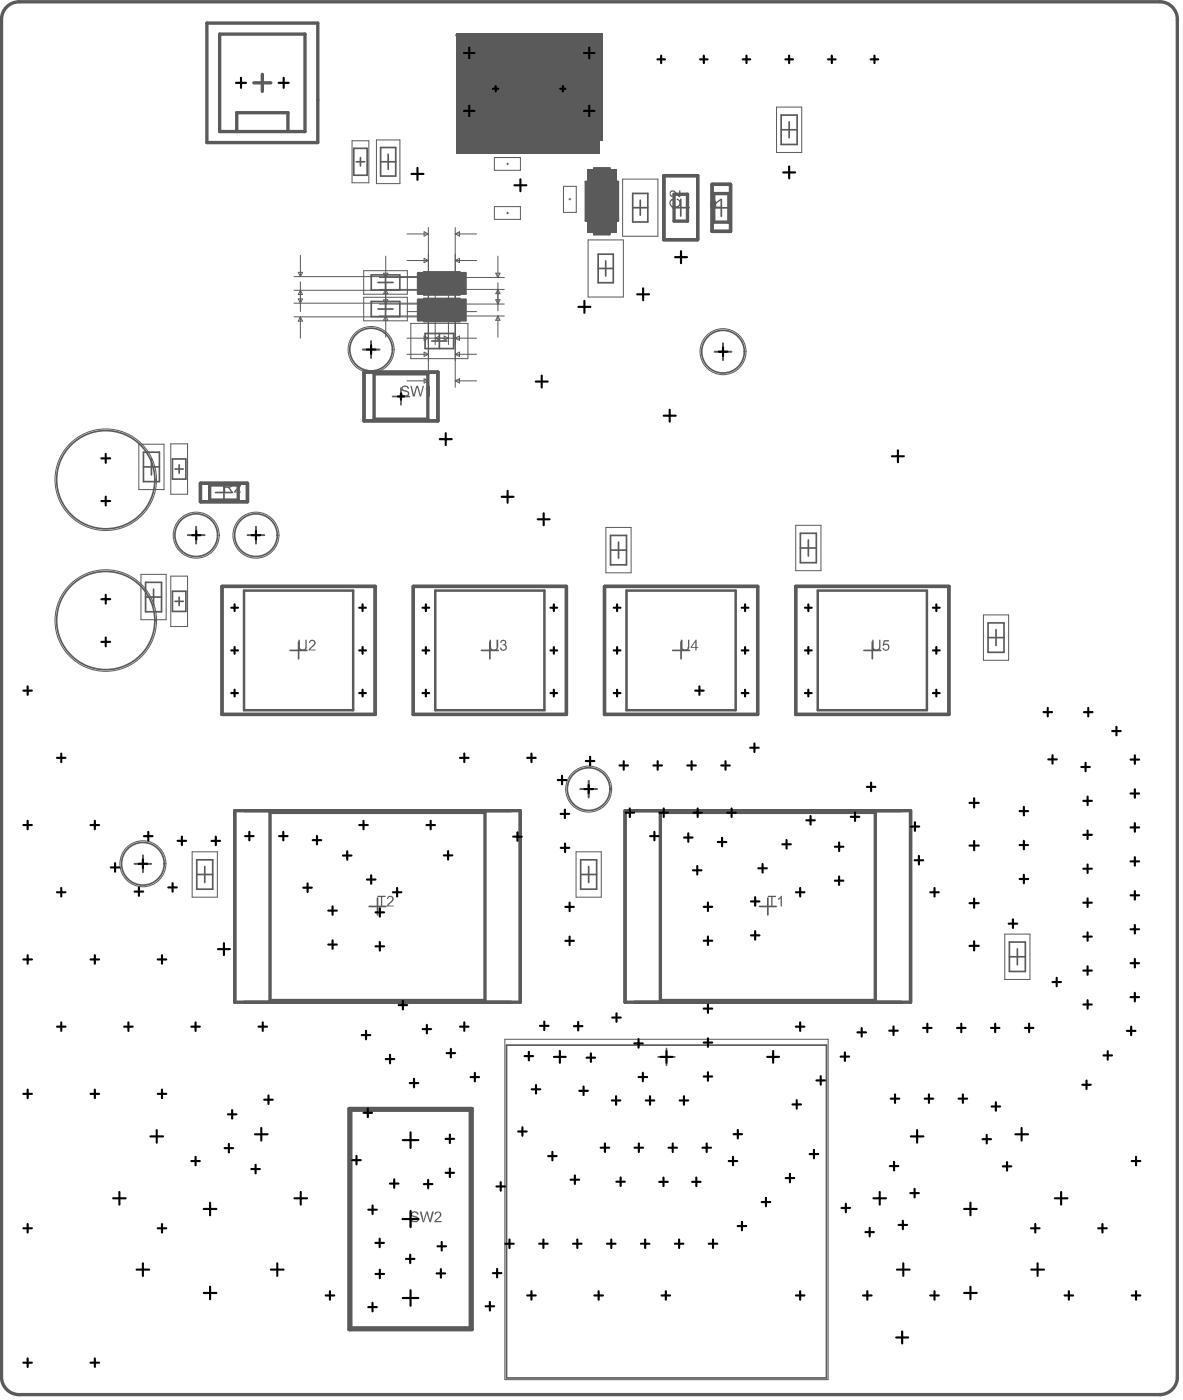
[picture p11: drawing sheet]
<svg xmlns="http://www.w3.org/2000/svg" width="234mm" height="277mm" viewBox="0 0 234 277" stroke-linecap="round" stroke-linejoin="round" font-family="sans-serif">
<path d="M73 179.3h3.3M74.6 177.6v3.4M150.1 179.3h3.4M151.8 177.6v3.4" fill="none" stroke="#5a5a5a" stroke-width=".33"/>
<g fill="#5a5a5a">
<path d="M117.5 33.3h3v2.7h1.7v7.7h-1.7v2.6h-3v-2.6h-1.7v-7.7h1.7z"/>
<path d="M82.7 59.3h1.2v-.2h7v.2h1.1v4.1h-1.1v.1h-7v-.1h-1.2z"/>
<path d="M82.7 54h1.2v-.1h7v.1h1.1v4.1h-1.1v.2h-7v-.2h-1.2z"/>
<path d="M90.2 7h28.5v23.4h-28.5z"/>
</g>
<g fill="none" stroke="#5a5a5a" stroke-width=".33">
<path d="M69.9 29.3h2.7v5.4h-2.7zM70.4 32h1.7M71.3 31.2v1.6M75.3 32h2.9M75.3 29.2h2.9v5.6h-2.9zM76.7 30.5v3M125.1 38.3h3v5.6h-3zM126.6 39.6v3M154.4 25.7h3.2M154.4 22.8h3.2v5.8h-3.2zM156 24.1v3.1M73.4 54.4h5.6v3h-5.6z"/>
<path d="M73.4 59.6h5.6v3h-5.6zM74.7 55.9h3M76.2 54.4v3M76.2 59.6v3M118.3 53.1h3M118.3 50.3h3v5.6h-3zM119.8 51.6v3M125.1 41.1h3M71.7 69.1h3.3M73.4 67.5v3.3M74.7 61.1h3M84 66h5.7v3h-5.7z"/>
<path d="M85.4 67.5h3M86.9 66v3M141.3 69.6h3.3M143 67.9v3.3M28.4 92.4h3.1M28.4 89.4h3.1v5.9h-3.1zM29.9 90.8v3.1M34.1 90.8h2.6v4h-2.6zM34.6 92.8h1.7M35.4 91.9v1.7M28.8 118.1h3.1M28.8 115.2h3.1v5.8h-3.1z"/>
<path d="M30.4 116.5v3.2M34.1 117h2.6v3.9h-2.6zM34.6 118.9h1.7M35.4 118.1v1.7M37.1 105.9h3.4M38.8 104.2v3.3M48.9 105.9h3.4M50.6 104.2v3.3M120.7 108.8h3.2M120.7 105.9h3.2v5.8h-3.2zM122.3 107.2v3.2M158.2 108.4h3.2"/>
<path d="M158.2 105.5h3.2v5.8h-3.2zM159.8 106.8v3.2M57.4 128.7h3.3M59 127v3.3M95.2 128.7h3.3M96.8 127v3.3M133 128.7h3.3M134.7 127v3.3M170.8 128.7h3.3M172.5 127v3.3M195.3 126.1h3.2M195.3 123.2h3.2v5.8h-3.2z"/>
<path d="M196.9 124.5v3.2M114.7 156.1h3.3M116.4 154.4v3.4M26.6 170.9h3.3M28.3 169.2v3.3M38.9 173h3.2M38.9 170.1h3.2v5.8h-3.2zM40.5 171.4v3.2M114.8 173h3.2M114.8 170.1h3.2v5.8h-3.2zM116.4 171.4v3.2M199.6 189.3h3.1"/>
<path d="M199.6 186.3h3.1v5.9h-3.1zM201.1 187.7v3.1M100.1 206.7h63.3v65.9h-63.3zM130.1 209.1h3.3M131.8 207.4v3.3"/>
<circle cx="73.4" cy="69.1" r="4.2"/>
<circle cx="142.9" cy="69.6" r="4.2"/>
<circle cx="20.9" cy="94.9" r="9.7"/>
<circle cx="38.8" cy="105.9" r="4.2"/>
<circle cx="50.6" cy="105.9" r="4.2"/>
<circle cx="20.9" cy="122.7" r="9.7"/>
<circle cx="116.4" cy="156.1" r="4.2"/>
<circle cx="28.3" cy="170.9" r="4.2"/>
</g>
<g fill="none" stroke="#5a5a5a" stroke-width=".2">
<path d="M117.8 7.8h-26.7v18.6h26.7M69.6 27.8h3.3v8.4h-3.3zM74.4 27.7h4.7v8.6h-4.7zM97.7 31.2h5.2v2.5h-5.2zM100.2 32.4h.3M100.4 32.3v.3M111.4 36.9h2.5v5.1h-2.5zM112.5 39.4h.3M112.7 39.2v.4M116.7 36.8h4.6v6h-4.6zM118.4 36.8v-1.5h1.2v1.5M123.1 35.4h7v11.3h-7z"/>
<path d="M153.5 21.2h5v9h-5zM71.9 53.5h8.6v4.7h-8.6zM71.9 58.8h8.6v4.7h-8.6zM84.7 54.7h5.3v2.7h-5.3zM84.7 60h5.3v2.7h-5.3zM97.7 40.9h5.2v2.5h-5.2zM100.2 42.1h.3M100.4 42v.3M116.3 47.5h6.9v11.3h-6.9zM116.7 41.6l1.1 1.2M118.4 42.8v1.5h1.2v-1.5M121.3 41.6l-1.1 1.2"/>
<path d="M81.2 64h11.3v6.9h-11.3zM27.4 87.9h5v8.9h-5zM33.8 87.8h3.3v10h-3.3zM27.9 113.6h5v9h-5zM33.8 114h3.3v9.9h-3.3zM119.8 104.3h5v9h-5zM157.3 103.9h5v9h-5zM194.4 121.6h5v9h-5zM38 168.5h5v9h-5zM113.9 168.5h5v9h-5zM198.7 184.8h4.9v8.9h-4.9zM99.8 205.6h63.9v67.3h-63.9z"/>
<circle cx="73.4" cy="69.1" r="4.6"/>
<circle cx="142.9" cy="69.6" r="4.6"/>
<circle cx="20.9" cy="94.9" r="10"/>
<circle cx="38.8" cy="105.9" r="4.6"/>
<circle cx="50.6" cy="105.9" r="4.6"/>
<circle cx="20.9" cy="122.7" r="10"/>
<circle cx="116.4" cy="156.1" r="4.6"/>
<circle cx="28.3" cy="170.9" r="4.6"/>
</g>
<path d="M90.2 7h28.5M117.5 33.3h3v2.7h1.7v7.7h-1.7v2.6h-3v-2.6h-1.7v-7.7h1.7zM82.7 54h1.2v-.1h7v.1h1.1v4.1h-1.1v.2h-7v-.2h-1.2zM82.7 59.3h1.2v-.2h7v.2h1.1v4.1h-1.1v.1h-7v-.1h-1.2z" fill="none" stroke="#5a5a5a" stroke-width=".51"/>
<g fill="none" stroke="#5a5a5a" stroke-width=".66">
<path d="M40.9 4.6h21.9v23.6h-21.9zM43.4 6.7h16.9v19.3h-16.9zM50.2 16.4h3.4M51.9 14.7v3.4M46.8 26v-3.7h10.1v3.7M43.9 116h30.3v25.3h-30.3zM81.7 116h30.3v25.3h-30.3zM119.5 116h30.3v25.3h-30.3zM157.3 116h30.3v25.3h-30.3zM46.4 160.4h56.5v37.8h-56.5zM53.4 160.7h42.5v37.2h-42.5zM123.6 160.4h56.4v37.8h-56.4z"/>
<path d="M130.6 160.7h42.5v37.2h-42.5z"/>
</g>
<path d="M117.6 40.2l2.8 2.8M117.6 41.6h2.8M119 40.2v2.8M120.4 40.2l-2.8 2.8" fill="none" stroke="#5a5a5a" stroke-width=".25"/>
<path d="M48.2 116.8h21.6v23.7h-21.6zM86.1 116.8h21.5v23.7h-21.5zM123.9 116.8h21.5v23.7h-21.5zM161.7 116.8h21.6v23.7h-21.6z" fill="none" stroke="#5a5a5a" stroke-width=".5"/>
<g fill="#5a5a5a">
<path d="M96.8 126.5h.3v1.3a.56 .56 0 0 0 .5 .7 .56 .56 0 0 0 .6-.7v-1.3h.3v1.4a.85 .85 0 0 1-.9 .8 .85 .85 0 0 1-.8-.9z"/>
<path d="M99.1 126.6h.1a.57 .57 0 0 1 .7 .1 .57 .57 0 0 1 0 .8v.1a.63 .63 0 0 1 .3 .7 .63 .63 0 0 1-.8 .4l-.5-.2-.1-.4h.3a.45 .45 0 0 0 .5 .4 .45 .45 0 0 0 .4-.5 .45 .45 0 0 0-.6-.4l-.1 .1 .1-.2a.35 .35 0 0 0 .5-.3 .35 .35 0 0 0-.3-.4 .35 .35 0 0 0-.4 .3h-.4z"/>
<path d="M172.5 126.5h.2v1.3a.56 .56 0 0 0 .6 .7 .56 .56 0 0 0 .5-.7v-1.3h.3v1.3a.81 .81 0 0 1-.8 1 .81 .81 0 0 1-.8-1z"/>
<path d="M174.7 126.6h1.1v.3h-.9l-.1 .5a.7 .7 0 0 1 1 .3 .7 .7 0 0 1-.4 1 .7 .7 0 0 1-.9-.6h.2a.48 .48 0 0 0 .6 .4 .48 .48 0 0 0 .4-.5 .48 .48 0 0 0-.5-.4l-.7 .1z"/>
<path d="M59 126.5h.3v1.3a.56 .56 0 0 0 .5 .7 .56 .56 0 0 0 .6-.7v-1.3h.2v1.3a.81 .81 0 0 1-.8 1 .81 .81 0 0 1-.8-1z"/>
<path d="M61.3 126.6a.68 .68 0 0 1 1 .2 .68 .68 0 0 1-.3 1l-.7 .7h1.1v.2h-1.4l.2-.6 .3-.1a1.01 1.01 0 0 0 .6-1l-.3-.2a.43 .43 0 0 0-.5 .4l-.2-.1z"/>
<path d="M134.6 126.5h.3v1.3a.56 .56 0 0 0 .6 .7 .56 .56 0 0 0 .5-.7v-1.3h.3v1.3a.85 .85 0 0 1-.9 .9 .85 .85 0 0 1-.8-.9z"/>
<path d="M137.5 127l-.7 1h.7zM137.6 126.5h.1v1.5h.4v.1h-.4v.6h-.2v-.6h-1z"/>
</g>
<g fill="none" stroke="#5a5a5a" stroke-width=".2">
<path d="M58.1 60h29.3M58.1 57.4h29.3M58.1 54.7h29.3M59 59.1h.8l-.4 .9zM59 53.9h.8l-.4 .8zM59.4 57.4l.4 .9h-.8zM59.4 50.5v4.2M59.4 55.8v5.8M75 57.2h9.7M75 54.9h9.7M75.8 59.3h.9l-.4 .8zM75.8 54h.9l-.4 .9z"/>
<path d="M76.3 57.2l.4 .9h-.9zM76.3 50.7v4.2M76.3 55.9v5.6M80.5 51.5h4.2M80.5 46.3h4.2M83.9 45.9l.8 .4-.8 .4zM83.9 51.1l.8 .4-.8 .5zM84.7 45v31.6M86 56.1v12.1M88.7 56.1v12.1M90 46.3l.9-.4v.8zM90 51.5l.9-.4v.9z"/>
<path d="M90 51.5h4.2M90 46.3h4.2M90 45v31.6M90 57.2h9.7M90 54.9h9.7M98 59.3h.9l-.5 .8zM98 54h.9l-.5 .9zM98.4 57.2l.5 .9h-.9zM98.4 50.7v4.2M98.4 55.9v5.6M58.1 62.7h29.3M59.4 62.7l.4 .8h-.8z"/>
<path d="M59.4 62.7v4.2M75 60.1h9.7M75 62.5h9.7M76.3 62.5l.4 .9h-.9zM76.3 62.5v4.2M80.5 75.3h4.2M80.5 66.9h13.7M80.5 70.1h4.2M80.5 61.6h13.7M83.9 61.2l.8 .4-.8 .5zM83.9 66.5l.8 .4-.8 .4zM83.9 69.7l.8 .4-.8 .4z"/>
<path d="M83.9 74.9l.8 .4-.8 .5zM86 61.6l.9-.4v.9zM86 66.9l.9-.4v.8zM87.8 61.2l.9 .4-.9 .5zM87.8 66.5l.9 .4-.9 .4zM90 61.6l.9-.4v.9zM90 66.9l.9-.4v.8zM90 70.1l.9-.4v.8zM90 75.3l.9-.4v.9zM90 75.3h4.2M90 70.1h4.2M90 60.1h9.7"/>
<path d="M90 62.5h9.7M98.4 62.5l.5 .9h-.9zM98.4 62.5v4.2"/>
</g>
<path d="M134.6 39.4v3.3M142.6 39.5v3.3M132.9 41.1h3.4M141 41.1h3.3M77.6 78.4h3.3M79.3 76.8v3.3M42.6 97.4h3.3M44.3 95.8v3.3M81.2 239.5v3.3M79.5 241.1h3.3" fill="none" stroke="#5a5a5a" stroke-width=".33"/>
<g fill="#5a5a5a">
<path d="M116 33.5h6v12.6h-6z"/>
<path d="M82.9 59.3h8.9v4h-8.9z"/>
<path d="M82.9 54.1h8.9v3.9h-8.9z"/>
<path d="M90.2 6.5h28.9v21.2h-28.9z"/>
</g>
<path d="M46.4 160.4v37.8M48.2 160.4h52.8M102.9 160.4v37.8M123.6 160.4v37.8M125.4 160.4h52.8M180 160.4v37.8M48.2 198.2h52.8M125.4 198.2h52.8" fill="none" stroke="#5a5a5a" stroke-width=".66"/>
<g fill="#5a5a5a">
<path d="M151.8 177.2h1.6v.2h-.7v1.9h-.2v-1.9h-.7z"/>
<path d="M153.8 177.7l.8-.5v2.1h-.3v-1.6l-.5 .3z"/>
<path d="M74.6 177.2h1.6v.2h-.6v1.9h-.3v-1.9h-.7z"/>
<path d="M76.7 177.3a.68 .68 0 0 1 1 .2 .68 .68 0 0 1-.3 1l-.6 .5v.1h1v.2h-1.4l.3-.5 .2-.2a1.01 1.01 0 0 0 .6-1l-.2-.2a.43 .43 0 0 0-.6 .5l-.2-.1z"/>
</g>
<path d="M131.3 34.7h6.6v12.7h-6.6zM140.8 36.5h3.6v9.3h-3.6zM72 73.6h14.6v9.6h-14.6zM39.6 95.6h9.3v3.7h-9.3zM69 219.3h24.3v43.7h-24.3z" fill="none" stroke="#5a5a5a" stroke-width=".66"/>
<g fill="#5a5a5a">
<path d="M132.7 39.3h.3l.1 .3a.43 .43 0 0 0-.5 .4 .89 .89 0 0 0 .8 .9 .89 .89 0 0 0 .9-.8v-.1a.44 .44 0 0 0-.5-.5v-.2a.97 .97 0 0 1 .7 1.3 .97 .97 0 0 1-1.4 .4 .93 .93 0 0 1-.8-.7 .93 .93 0 0 1 .4-1z"/>
<path d="M132.6 37.7a1.04 1.04 0 0 1 1.3 .6l.4 .4v-1h.2v1.3a1.57 1.57 0 0 1-1.1-.8 .43 .43 0 0 0-.7-.1 .43 .43 0 0 0 .3 .7v.2a.76 .76 0 0 1-.4-1.3z"/>
<path d="M46.6 95.4a.68 .68 0 0 1 .9 .2 .68 .68 0 0 1-.3 1l-.6 .7h1.1v.1h-1.5l.3-.5 .2-.2a1.01 1.01 0 0 0 .6-1l-.2-.1a.43 .43 0 0 0-.5 .4l-.3-.1z"/>
<path d="M81.4 239.7a.83 .83 0 0 1 1.3 .6h-.2a.51 .51 0 0 0-.5-.5 .51 .51 0 0 0-.5 .5l.3 .2a.87 .87 0 0 1 1 .8 1 1 0 0 1-1.7 0v-.2h.3a.69 .69 0 0 0 1.2 .2 .46 .46 0 0 0-.6-.5 .73 .73 0 0 1-.8-.8z"/>
<path d="M83 239.7h.3l.4 1.8 .6-1.8h.3l.4 1.8 .4-1.8h.4l-.6 2.1h-.3l-.5-1.9-.6 1.9h-.2z"/>
<path d="M86.1 239.7a.71 .71 0 0 1 .9 0 .71 .71 0 0 1 .2 .9l-1 .9h1.1v.3h-1.4v-.4l.4-.3a.95 .95 0 0 0 .7-1l-.1-.1a.4 .4 0 0 0-.5-.1 .4 .4 0 0 0-.2 .4h-.3z"/>
<path d="M140.4 38.2h2.1v.2h-1.6l.4 .5h-.4z"/>
<path d="M79.5 76.4a.88 .88 0 0 1 1.4 .5h-.3a.64 .64 0 0 0-.8-.3 .37 .37 0 0 0-.1 .5 .37 .37 0 0 0 .5 .1h.1a.63 .63 0 0 1 .7 .8 .63 .63 0 0 1-1 .4 .72 .72 0 0 1-.7-.6h.2a.36 .36 0 0 0 .1 .3 .36 .36 0 0 0 .4 .1 .38 .38 0 0 0 .6-.3 .38 .38 0 0 0-.5-.4l-.1-.1a.57 .57 0 0 1-.7-.3 .57 .57 0 0 1 .2-.7z"/>
<path d="M81.1 76.3h.3l.4 1.9 .5-1.9h.3l.6 1.9 .4-1.9h.2l-.6 2.1h-.2l-.5-1.8-.5 1.8h-.4z"/>
<path d="M84.2 76.8l.6-.3v-.2h.2v2.1h-.2v-1.7l-.5 .4h-.1z"/>
<path d="M44.5 95.6v.6h.6a.36 .36 0 0 0 .5-.2 .36 .36 0 0 0-.4-.4zM44.3 95.3h.9a.6 .6 0 0 1 .8 .5 .6 .6 0 0 1-.6 .7l.7 .9h-.3l-.8-.9h-.5v.9h-.2z"/>
<path d="M140.8 39.8l-.1 .2v.9h.6v-.6a.39 .39 0 0 0 0-.4 .39 .39 0 0 0-.5-.1zM140.7 39.5a.59 .59 0 0 1 .6 0 .59 .59 0 0 1 .3 .5l.9-.7v.3l-.9 .8v.5h.9v.2h-2.1v-1.1z"/>
</g>
<g fill="none" stroke="#5a5a5a" stroke-width=".66">
<path d="M232.8 3.8v268.7M232.8 3.8a3.5 3.5 0 0 0-3.5-3.4h-225.5a3.5 3.5 0 0 0-3.5 3.5v268.5a3.5 3.5 0 0 0 3.5 3.5h225.6M131.3 34.7h6.6v12.7h-6.6zM133.3 38.4h2.6v5.3h-2.6zM140.8 36.5h3.6v9.3h-3.6zM141.1 38.3h3v5.6h-3zM72 73.6h14.6v9.6h-14.6zM74 73.9h10.6v9h-10.6zM39.6 95.6h9.3v3.7h-9.3zM41.5 95.9h5.6v3h-5.6zM69 219.3h24.3v43.7h-24.3zM69.4 219.6h23.6v43.1h-23.6z"/>
<path d="M232.8 272.4a3.5 3.5 0 0 1-3.5 3.5"/>
</g>
<g fill="none" stroke="#000" stroke-width=".42">
<path d="M46.7 16.4h1.9M47.7 15.4v2M55.1 16.4h2M56.1 15.4v2M91.7 10.5h2.1M92.8 9.4v2.1M97.5 17.6h1M98 17v1.1M110.7 17.6h1.1M111.3 17v1.1M115.5 10.5h2M116.5 9.4v2.1"/>
<path d="M130 11.7h1.5M130.7 11v1.5M138.4 11.7h1.5M139.2 11v1.5M146.8 11.7h1.5M147.6 11v1.5M155.3 11.7h1.5M156 11v1.5M163.7 11.7h1.5M164.5 11v1.5M172.1 11.7h1.5M172.9 11v1.5"/>
<path d="M81.4 34.4h2.3M82.5 33.2v2.4M91.7 21.9h2.1M92.8 20.9v2.1M101.7 36.6h2.4M102.9 35.5v2.3M115.5 21.9h2M116.5 20.9v2.1M154.8 34.1h2.4M156 32.9v2.4M115.5 59.5v2.4M126 58.2h2.3"/>
<path d="M127.2 57v2.4M133.5 50.9h2.3M134.6 49.7v2.4M72.5 69.1h1.7M73.4 68.3v1.7M78.7 78.4h1.2M79.3 77.8v1.3M105.9 75.5h2.4M107.1 74.3v2.4M114.4 60.7h2.3M142.1 69.6h1.7M143 68.7v1.7"/>
<path d="M20 90.7h1.8M20 99.1h1.8M20.9 89.8v1.7M20.9 98.2v1.8M87 86.9h2.3M88.1 85.7v2.4M99.2 98.3h2.3M100.4 97.1v2.3M131.2 82.2h2.4M132.4 81v2.4M176.3 90.2h2.4M177.5 89.1v2.3"/>
<path d="M20 118.5h1.8M20.9 117.7v1.7M38 105.9h1.6M38.8 105v1.7M46.4 119.5v1.4M49.8 105.9h1.6M50.6 105v1.7M71.7 119.5v1.4M84.2 119.5v1.4M106.3 102.7h2.4M107.5 101.5v2.4M109.5 119.5v1.4"/>
<path d="M122 119.5v1.4M147.3 119.5v1.4M159.8 119.5v1.4M185.1 119.5v1.4M4.6 136.6h1.7M5.5 135.8v1.7M20 127h1.8M20.9 126.1v1.7M45.7 128.7h1.3M45.7 120.2h1.3M45.7 137.1h1.3M46.4 128v1.3"/>
<path d="M46.4 136.4v1.4M71 128.7h1.3M71 120.2h1.3M71 137.1h1.3M71.7 128v1.3M71.7 136.4v1.4M83.5 128.7h1.4M83.5 120.2h1.4M83.5 137.1h1.4M84.2 128v1.3M84.2 136.4v1.4M108.8 128.7h1.4"/>
<path d="M108.8 120.2h1.4M108.8 137.1h1.4M109.5 128v1.3M109.5 136.4v1.4M121.3 128.7h1.4M121.3 120.2h1.4M121.3 137.1h1.4M122 128v1.3M122 136.4v1.4M137.4 136.6h1.7M138.3 135.8v1.7M146.6 128.7h1.4"/>
<path d="M146.6 120.2h1.4M146.6 137.1h1.4M147.3 128v1.3M147.3 136.4v1.4M159.2 128.7h1.3M159.2 120.2h1.3M159.2 137.1h1.3M159.8 128v1.3M159.8 136.4v1.4M184.5 128.7h1.3M184.5 120.2h1.3M184.5 137.1h1.3"/>
<path d="M185.1 128v1.3M185.1 136.4v1.4M11.3 149.9h1.6M12.1 149.1v1.6M91 149.9h1.6M91.8 149.1v1.6M104.2 149.9h1.7M105.1 149.1v1.6M110.3 154.3h1.7M111.1 153.5v1.6M115.5 156.1h1.7M115.8 150.5h1.7"/>
<path d="M116.4 155.2v1.7M116.7 149.7v1.7M122.5 151.4h1.7M123.3 150.6v1.7M124.5 159.9v1.7M129.2 151.4h1.7M130 150.6v1.7M131.2 159.9v1.7M135.9 151.4h1.7M136.7 150.6v1.7M137.9 159.9v1.7M142.6 151.4h1.7"/>
<path d="M143.4 150.6v1.7M144.6 159.9v1.7M148.3 147.9h1.7M149.2 147.1v1.7M171.4 155.7h1.7M172.2 154.8v1.7M191.7 158.8h1.8M192.6 157.9v1.8M202.4 159.6v1.7M206.3 140.9h1.7M207.2 140v1.7M207.2 150.2h1.7"/>
<path d="M208.1 149.4v1.7M213.8 151.7h1.7M214.2 158.4h1.7M214.3 140.9h1.7M214.6 150.9v1.7M215 157.6v1.7M215.2 140v1.7M219.9 144.6h1.7M220.7 143.8v1.7M223.5 157h1.7M223.5 150.2h1.7M224.4 149.4v1.7"/>
<path d="M224.4 156.1v1.7M4.6 163.2h1.7M5.5 162.4v1.6M11.3 176.5h1.6M12.1 175.6v1.7M17.9 163.2h1.7M18.7 162.4v1.6M21.9 171.6h1.7M22.7 170.7v1.7M26.6 176.4h1.7M27.4 170.9h1.7M27.5 175.5v1.7"/>
<path d="M28.3 170v1.7M28.5 165.4h1.7M29.3 164.6v1.6M33.3 175.5h1.7M34.1 174.7v1.7M35.1 166.3h1.7M36 165.5v1.7M41.8 166.3h1.7M42.7 165.5v1.7M48.5 165.4h1.6M49.3 164.5v1.7M55.2 165.4h1.7"/>
<path d="M56 164.5v1.7M60 175.6h1.7M60.8 174.7v1.7M61.8 166.2h1.7M62.7 165.3v1.7M65.8 179.3v1.7M67.8 169.2h1.7M68.6 168.4v1.7M71 163.2h1.7M71.9 162.4v1.6M72.5 174h1.7M73.4 173.1v1.7"/>
<path d="M75.1 179.6v1.7M77.7 176.5h1.7M78.5 175.6v1.7M84.3 163.2h1.7M85.2 162.4v1.6M87.8 169.2h1.6M88.6 168.4v1.6M101.5 165.5h1.6M102.3 164.6v1.7M110.8 161h1.7M110.9 167.7h1.7M111.7 160.2v1.6"/>
<path d="M111.7 166.9v1.7M111.8 179.4h1.7M112.6 178.5v1.7M123.7 160.8h1.7M128.5 165.4h1.7M129.4 164.5v1.7M130.4 160.8h1.7M135.2 165.7h1.7M136.1 164.8v1.7M137 172.1h1.7M137.1 160.8h1.7M137.9 171.3v1.7"/>
<path d="M139.1 179.4h1.7M140 178.5v1.7M141.9 166.6h1.7M142.8 165.7v1.7M143.8 160.8h1.7M148.5 178.3h1.7M149.3 177.5v1.7M149.9 171.8h1.7M150.8 170.9v1.7M154.7 167h1.7M155.5 166.2v1.7M157.4 176.5h1.6"/>
<path d="M158.2 175.6v1.7M159.4 162.3h1.7M160.3 161.4v1.7M165.1 174.2h1.6M165.1 167.5h1.7M165.9 173.4v1.7M165.9 166.7v1.6M168.2 161.6h1.7M169.1 160.7v1.7M180 163.5h1.7M180.8 170.2h1.7M180.9 162.6v1.7"/>
<path d="M181.7 169.3v1.7M183.9 176.5h1.7M184.8 175.6v1.7M191.7 178.7h1.8M191.7 167.3h1.8M192.6 166.3v1.9M192.6 177.7v1.9M201.6 160.4h1.7M201.6 167.2h1.7M201.6 173.9h1.7M202.4 166.3v1.7M202.4 173v1.7"/>
<path d="M214.2 165.1h1.7M214.2 171.8h1.7M214.2 178.6h1.7M215 164.3v1.7M215 171v1.7M215 177.7v1.7M223.5 177.1h1.7M223.5 170.4h1.7M223.5 163.7h1.7M224.4 162.8v1.7M224.4 169.5v1.7M224.4 176.3v1.6"/>
<path d="M4.6 189.8h1.7M5.5 188.9v1.7M17.9 189.8h1.7M18.7 188.9v1.7M31.2 189.8h1.7M32 188.9v1.7M43.1 187.7h2.4M44.3 186.6v2.3M64.9 180.1h1.7M64.9 186.8h1.7M65.8 186v1.7M74.2 187.2h1.7"/>
<path d="M74.2 180.5h1.7M75.1 186.3v1.7M78.8 198.8h1.7M79.7 198v1.7M111.8 186.1h1.7M112.6 185.3v1.6M139.1 186.1h1.7M139.1 199.5h1.7M140 185.2v1.7M140 198.7v1.7M148.5 185h1.7M149.3 184.2v1.7"/>
<path d="M191.7 187.1h1.8M192.6 186.2v1.8M199.4 182.7h1.7M200.3 181.9v1.6M208.1 194.3h1.7M208.9 193.4v1.7M214.2 185.3h1.7M214.2 192h1.7M214.2 198.7h1.7M215 184.4v1.7M215 191.1v1.7M215 197.9v1.6"/>
<path d="M223.5 197.2h1.7M223.5 190.5h1.7M223.5 183.8h1.7M224.4 183v1.7M224.4 189.7v1.7M224.4 196.4v1.7M4.6 216.4h1.7M5.5 215.5v1.7M11.3 203.1h1.6M12.1 202.2v1.7M17.9 216.4h1.7M18.7 215.5v1.7"/>
<path d="M24.5 203.1h1.7M25.4 202.2v1.7M31.2 216.4h1.7M32 215.5v1.7M37.8 203.1h1.7M38.7 202.2v1.7M45.9 219.6v1.7M51.1 203.1h1.7M51.9 202.2v1.7M52.2 217.5h1.7M53.1 216.7v1.7M71.5 204.7h1.7"/>
<path d="M72.4 203.9v1.7M72.7 219.3v1.7M76.3 209.5h1.7M77.1 208.6v1.7M81 214.2h1.7M81.9 213.4v1.7M83.6 203.6h1.6M84.4 202.7v1.7M88.3 208.3h1.7M89.1 207.5v1.7M91 203.1h1.6M91.8 202.2v1.7"/>
<path d="M93 213.1h1.7M93.9 212.2v1.7M103.7 208.9h1.7M104.6 208.1v1.6M105.1 215.5h1.7M106 214.6v1.7M106.8 202.9h1.7M107.6 202.1v1.7M109.5 209.1h2.4M110.7 207.9v2.3M113.5 203h1.7M114.3 202.1v1.7"/>
<path d="M114.5 215.8h1.7M115.4 214.9v1.7M116 209.2h1.7M116.8 208.4v1.7M121 217.7h1.6M121 201.3h1.7M121.8 216.8v1.7M121.9 200.4v1.7M125.4 206.4h1.7M126.2 205.5v1.7M126.3 213h1.6M127.1 212.2v1.7"/>
<path d="M127.7 217.7h1.7M128.5 216.8v1.7M130.6 209.1h2.3M131.8 207.9v2.3M134.4 217.7h1.7M135.2 216.8v1.7M139.1 206.2h1.7M139.1 212.9h1.7M140 205.4v1.7M140 212.1v1.7M151.7 209.1h2.3M152.9 207.9v2.3"/>
<path d="M156.7 218.5h1.7M157.4 203.1h1.6M157.5 217.6v1.7M158.2 202.2v1.7M161.4 213.7h1.7M162.3 212.9v1.7M166.2 209h1.7M167 208.2v1.7M169.5 204.2h1.7M170.4 203.4v1.6M175.8 203.9h1.7M176.1 217.3h1.7"/>
<path d="M176.7 203v1.7M177 216.5v1.7M182.5 203.3h1.7M182.8 217.3h1.7M183.3 202.5v1.7M183.7 216.5v1.7M189.2 203.3h1.7M189.5 217.3h1.7M190.1 202.5v1.7M190.4 216.5v1.7M195.9 203.3h1.7M196.1 218.9h1.6"/>
<path d="M196.8 202.5v1.7M196.9 218v1.7M202.6 203.3h1.7M203.5 202.5v1.7M214 214.6h1.7M214.8 213.7v1.7M218.2 208.8h1.7M219 207.9v1.7M222.8 203.9h1.7M223.6 203.1v1.7M22.4 237h2.4M23.6 235.8v2.5"/>
<path d="M29.7 224.8h2.5M31 223.5v2.5M37.8 229.7h1.7M38.7 228.8v1.7M40.3 239.1h2.5M41.5 237.9v2.5M44.4 227.1h1.7M45.1 220.4h1.6M45.3 226.3v1.7M49.7 231.2h1.7M50.4 224.4h2.5M50.5 230.4v1.7"/>
<path d="M51.7 223.1v2.5M58.2 237h2.5M59.5 235.8v2.5M69.6 229.5h1.7M70.5 228.6v1.7M71.9 220.1h1.7M72.8 239.3h1.7M73.7 238.4v1.7M77.1 234.1h1.7M77.9 233.3v1.7M79.6 225.5h3.1M81.2 224v3.1"/>
<path d="M81.2 239.6v3.1M83.8 234.2h1.7M84.6 233.4v1.7M88.1 225.3h1.7M88.1 232h1.7M88.9 224.4v1.7M88.9 231.1v1.7M98.2 234.7h1.6M99 233.8v1.7M102.4 223.8h1.7M103.3 223v1.7M108.4 228.7h1.7"/>
<path d="M109.2 227.8v1.7M112.8 233.4h1.7M113.7 232.5v1.7M118.8 227h1.6M119.6 226.2v1.7M121.9 233.8h1.7M122.7 232.9v1.7M125.5 227h1.6M126.3 226.2v1.7M130.3 233.8h1.7M131.2 232.9v1.7M132.2 227h1.7"/>
<path d="M133 226.2v1.7M136.8 233.8h1.7M137.7 232.9v1.7M138.9 227h1.7M139.7 226.2v1.7M144.1 229.7h1.7M144.9 228.8v1.7M145 224.4h1.7M145.9 223.5v1.7M150.6 237.8h1.7M151.4 236.9v1.7M155.3 233h1.7"/>
<path d="M156.2 232.2v1.7M160.1 228.3h1.7M160.9 227.4v1.7M166.4 238.9h1.7M167.2 238.1v1.7M172.7 237h2.5M173.9 235.8v2.5M175.9 230.7h1.7M176.8 229.8v1.7M180 236h1.7M180.1 224.8h2.5M180.8 235.2v1.7"/>
<path d="M181.3 223.5v2.5M190.6 239.1h2.5M191.9 237.9v2.5M194.2 225.3h1.7M195.1 224.5v1.7M198.3 230.7h1.6M199.1 229.9v1.7M200.7 224.4h2.5M202 223.1v2.5M208.6 237h2.4M209.8 235.8v2.5M223.8 229.7h1.7"/>
<path d="M224.6 228.8v1.7M4.6 243h1.7M5.5 242.1v1.7M27 251.1h2.5M28.3 249.9v2.5M31.2 243h1.7M32 242.1v1.7M40.3 255.8h2.5M41.5 254.5v2.5M53.6 251.1h2.5M54.8 249.9v2.5M64.4 256.3h1.7"/>
<path d="M65.2 255.4v1.7M72.8 258.6h1.7M73.7 257.7v1.7M74.2 245.9h1.7M74.3 252h1.6M75.1 245v1.7M75.1 251.2v1.6M79.6 241.1h3.1M79.6 256.8h3.1M80.3 249h1.6M81.1 248.2v1.7M81.2 255.2v3.1"/>
<path d="M86.3 251.9h1.7M86.5 246.5h1.7M87.2 251v1.7M87.3 245.7v1.7M96 258.4h1.7M96.9 257.5v1.7M97.4 251.8h1.7M98.3 251v1.7M99.9 246h1.7M100.7 245.2v1.7M104.2 256.3h1.7M105.1 255.4v1.7"/>
<path d="M106.6 246h1.7M107.4 245.2v1.7M113.3 246h1.7M114.1 245.2v1.7M117.5 256.3h1.7M118.4 255.4v1.7M120 246h1.7M120.9 245.2v1.7M126.7 246h1.7M127.6 245.2v1.7M130.8 256.3h1.7M131.6 255.4v1.7"/>
<path d="M133.4 246h1.7M134.3 245.2v1.7M140.1 246h1.7M141 245.2v1.7M145.9 242.5h1.6M146.7 241.7v1.7M157.4 256.3h1.6M158.2 255.4v1.7M170.6 256.3h1.7M171.1 243.7h1.7M171.5 255.4v1.7M171.9 242.9v1.7"/>
<path d="M177.3 251.1h2.5M177.7 242.3h1.6M178.5 241.5v1.7M178.6 249.9v2.5M183.9 256.3h1.7M184.8 255.4v1.7M190.6 255.8h2.5M191.9 254.5v2.5M203.8 243h1.7M203.9 251.1h2.5M204.7 242.1v1.7M205.1 249.9v2.5"/>
<path d="M210.5 256.3h1.7M211.3 255.4v1.7M217.1 243h1.7M218 242.1v1.7M223.8 256.3h1.7M224.6 255.4v1.7M4.6 269.5h1.7M5.5 268.7v1.7M17.9 269.5h1.7M18.7 268.7v1.7M177.2 264.6h2.4M178.4 263.4v2.3"/>
</g>
</svg>
